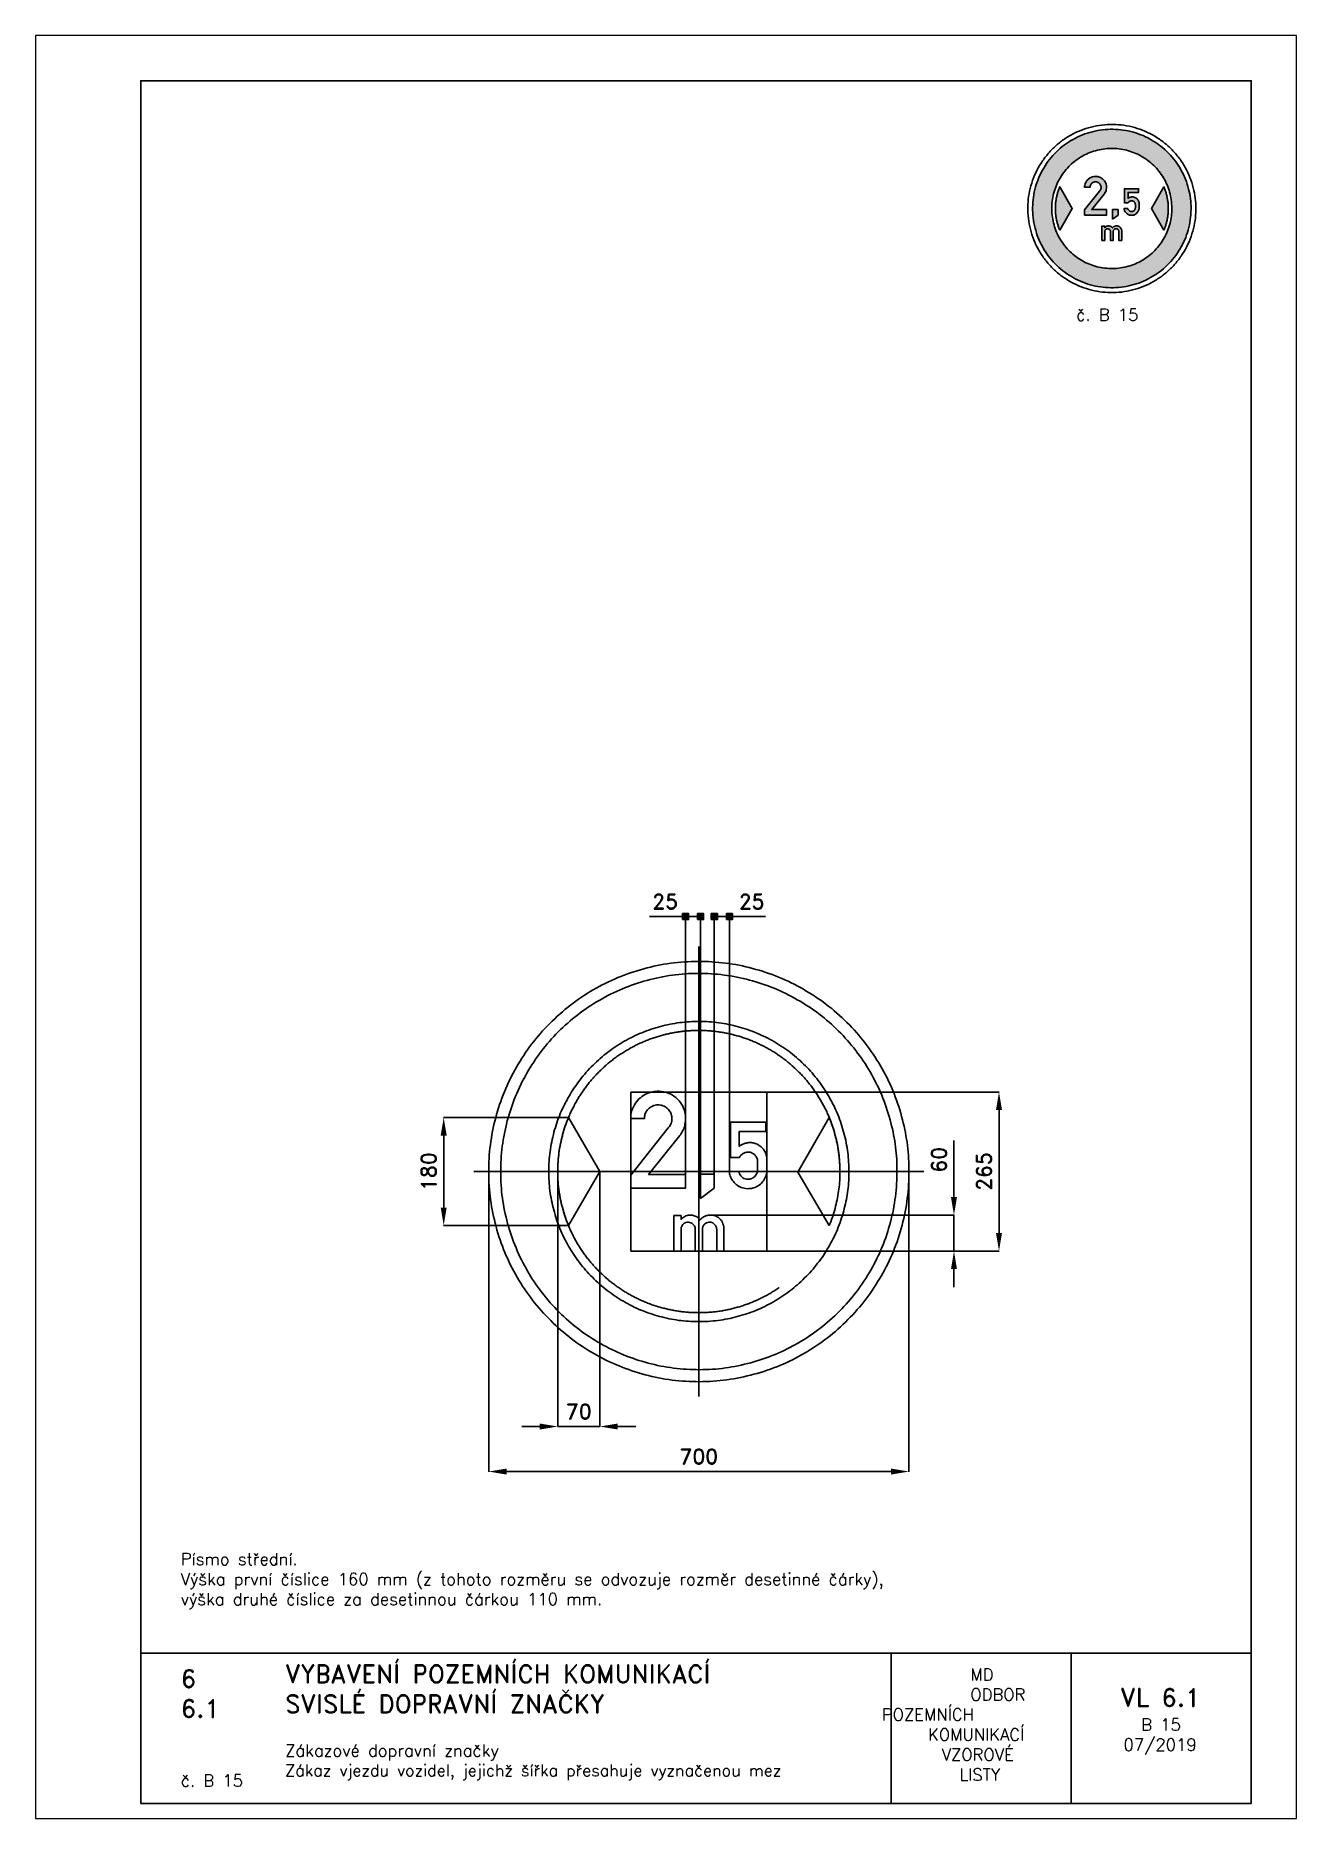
# Paper-space layout 'B 15' of a CAD drawing. Header units: millimetres. Extents: x 0 to 210, y 0 to 297.
# The model-space entities are those that its viewports show. They can reach past a viewport. Long polylines and large blocks are cut down to what shows.
import ezdxf

# ---------------------------------------------------------------- set-up
doc = ezdxf.new("R2010")
doc.units = ezdxf.units.MM
doc.header["$LTSCALE"] = 5
doc.linetypes.add('ČERCHOVANÁX2', pattern=[2, 1, -0.5, 0, -0.5])
doc.linetypes.add('ČÁRKOVANÁX2', pattern=[1.5, 1, -0.5])
for name, color, linetype in [('Kóty', 2, 'Continuous'), ('Rozpiska', 7, 'Continuous'), ('Značka', 7, 'Continuous')]:
    doc.layers.add(name, color=color, linetype=linetype)
doc.layers.add('Rámeček', color=6, linetype='Continuous', plot=False)
doc.styles.get("Standard").update_dxf_attribs({"font": 'romand.shx', "height": 25})
doc.dimstyles.get("Standard").update_dxf_attribs({"dimtxt": 25, "dimasz": 30, "dimexe": 0.18, "dimexo": 0.0625, "dimgap": 12.5, "dimtad": 1, "dimdec": 0, "dimzin": 0, "dimdsep": 46, "dimtxsty": 'Standard', "dimcen": 0.09, "dimadec": 0, "dimazin": 0, "dimtfac": 1, "dimtdec": 0, "dimtofl": 0, "dimtmove": 0, "dimatfit": 3, "dimfxl": 1, "dimtolj": 1, "dimtzin": 0, "dimarcsym": 0})

psp = doc.layouts.new('B 15')

# ---------------------------------------------------------------- texts
at = {"layer": 'Rozpiska', "color": 7, "attachment_point": 1}
for s, width, heights, insert, char_height in [('\\pi8.03909;{\\C6;č. B 15}', 27.9829, [2.67], (165.28, 251.51), 2), ('Písmo střední.\\PVýška první číslice 160 mm (z tohoto rozměru se odvozuje rozměr desetinné čárky),{\\H2.02381x; }\\Pvýška druhé číslice za desetinnou čárkou 110 mm.{\\H1.65873x; }', 155.5011, [0], (24.17, 44.2), 2), ('6', 149.0422, [0], (24.17, 24.77), 3), ('{\\C6;VYBAVENÍ POZEMNÍCH KOMUNIKACÍ\\P}SVISLÉ DOPRAVNÍ ZNAČKY{\\H1.34524x; }', 149.0422, [0], (41.56, 25.56), 3), ('\\pi14.7414;{\\C6;MD\\P\\pi2.36044;}ODBOR POZEMNÍCH{\\H1.57143x; }\\P\\pi7.69378;KOMUNIKACÍ{\\H1.5x; }\\P\\pi9.97949;{\\C6;VZOROVÉ\\H1.47619x; \\H0.67742x;\\P\\pi12.93187;LISTY\\H1.26984x; }', 33.1018, [0], (140.95, 24.95), 2), ('\\pi1.03113;{\\H1.5x;\\C6;VL 6.1\\P\\pi4.5073;\\H0.66667x;B 15\\H1.66666x; \\H0.6x;\\P\\pi1.5549;07/2019\\H1.80159x; }', 16.0623, [0], (179.66, 21.61), 2), ('6.1', 149.0422, [0], (24.17, 19.78), 3), ('{\\C6;Zákazové dopravní značky\\P\\H0.975x;\\C7;Zákaz vjezdu vozidel, jejichž šířka přesahuje vyznačenou mez\\H1.8547x; }', 149.0422, [0], (41.56, 12.29), 2), ('{\\C6;č. B 15}', 18.3305, [2.67], (24.17, 7.28), 2)]:
    psp.add_mtext_dynamic_manual_height_columns(s, width=width, gutter_width=100, heights=heights, dxfattribs=dict(at, insert=insert, char_height=char_height))

msp = doc.modelspace()

# ---------------------------------------------------------------- texts
at = {"layer": 'Kóty', "char_height": 25, "attachment_point": 5}
for insert in [(-56.1, 449.9), (88, 449.8)]:
    msp.add_mtext('\\A1;25', dxfattribs=dict(at, insert=insert))

# ---------------------------------------------------------------- blocks, each defined once
blk = doc.blocks.new('*D2')
at = {"layer": 'Defpoints', "color": 0, "transparency": 16777216}
for p in [(-350, 0), (350, -2.3), (350, -499.8)]:
    blk.add_point(p, dxfattribs=at)
at = {"layer": 'Kóty', "color": 0, "lineweight": -2, "transparency": 16777216}
for p, q in [((-350, -0.1), (-350, -500)), ((350, -2.4), (350, -500)), ((-320, -499.8), (320, -499.8))]:
    blk.add_line(p, q, dxfattribs=at)
at = {"layer": 'Kóty', "color": 0, "transparency": 16777216}
for points in [[(-320, -494.8), (-320, -504.8), (-350, -499.8)], [(320, -494.8), (320, -504.8), (350, -499.8)]]:
    blk.add_solid(points, dxfattribs=at)
at = {"layer": 'Kóty', "color": 0, "transparency": 16777216, "insert": (0, -474.8), "char_height": 25, "attachment_point": 5}
blk.add_mtext('\\A1;700', dxfattribs=at)
blk = doc.blocks.new('*D3')
at = {"layer": 'Defpoints', "color": 0, "transparency": 16777216}
for p in [(-425, 90), (-217.2, 90), (-217.2, -90)]:
    blk.add_point(p, dxfattribs=at)
at = {"layer": 'Kóty', "color": 0, "lineweight": -2, "transparency": 16777216}
for p, q in [((-217.3, 90), (-425.1, 90)), ((-425, -60), (-425, 60)), ((-217.3, -90), (-425.1, -90))]:
    blk.add_line(p, q, dxfattribs=at)
at = {"layer": 'Kóty', "color": 0, "transparency": 16777216}
for points in [[(-430, 60), (-420, 60), (-425, 90)], [(-430, -60), (-420, -60), (-425, -90)]]:
    blk.add_solid(points, dxfattribs=at)
at = {"layer": 'Kóty', "color": 0, "transparency": 16777216, "insert": (-450, 0), "char_height": 25, "attachment_point": 5, "rotation": 90}
blk.add_mtext('\\A1;180', dxfattribs=at)
blk = doc.blocks.new('*D4')
at = {"layer": 'Defpoints', "color": 0, "transparency": 16777216}
for p in [(-235, 0), (-165, 0), (-165, -424.8)]:
    blk.add_point(p, dxfattribs=at)
at = {"layer": 'Kóty', "color": 0, "lineweight": -2, "transparency": 16777216}
for p, q in [((-235, -0.1), (-235, -425)), ((-165, -0.1), (-165, -425)), ((-265, -424.8), (-295, -424.8)), ((-135, -424.8), (-105, -424.8))]:
    blk.add_line(p, q, dxfattribs=at)
at = {"layer": 'Kóty', "color": 0, "transparency": 16777216}
for points in [[(-265, -419.8), (-265, -429.8), (-235, -424.8)], [(-135, -419.8), (-135, -429.8), (-165, -424.8)]]:
    blk.add_solid(points, dxfattribs=at)
at = {"layer": 'Kóty', "color": 0, "transparency": 16777216, "insert": (-200, -399.8), "char_height": 25, "attachment_point": 5}
blk.add_mtext('\\A1;70', dxfattribs=at)
blk = doc.blocks.new('*D5')
at = {"layer": 'Defpoints', "color": 0, "transparency": 16777216}
for p in [(21.2, -72.6), (425, -72.6), (41.6, -132.5)]:
    blk.add_point(p, dxfattribs=at)
at = {"layer": 'Kóty', "color": 0, "lineweight": -2, "transparency": 16777216}
for p, q in [((425, -42.6), (425, 51.7)), ((21.2, -72.6), (425.2, -72.6)), ((41.6, -132.5), (425.2, -132.5)), ((425, -162.5), (425, -192.5))]:
    blk.add_line(p, q, dxfattribs=at)
at = {"layer": 'Kóty', "color": 0, "transparency": 16777216}
for points in [[(420, -42.6), (430, -42.6), (425, -72.6)], [(420, -162.5), (430, -162.5), (425, -132.5)]]:
    blk.add_solid(points, dxfattribs=at)
at = {"layer": 'Kóty', "color": 0, "transparency": 16777216, "insert": (400, 19.6), "char_height": 25, "attachment_point": 5, "rotation": 90}
blk.add_mtext('\\A1;60', dxfattribs=at)
blk = doc.blocks.new('*D6')
at = {"layer": 'Defpoints', "color": 0, "transparency": 16777216}
for p in [(113.5, 132.5), (500, 132.5), (113.5, -132.5)]:
    blk.add_point(p, dxfattribs=at)
at = {"layer": 'Kóty', "color": 0, "lineweight": -2, "transparency": 16777216}
for p, q in [((113.5625, 132.5), (500.18, 132.5)), ((500, -102.5), (500, 102.5)), ((113.5625, -132.5), (500.18, -132.5))]:
    blk.add_line(p, q, dxfattribs=at)
at = {"layer": 'Kóty', "color": 0, "transparency": 16777216}
for points in [[(495, 102.5), (505, 102.5), (500, 132.5)], [(495, -102.5), (505, -102.5), (500, -132.5)]]:
    blk.add_solid(points, dxfattribs=at)
at = {"layer": 'Kóty', "color": 0, "transparency": 16777216, "insert": (475, 0), "char_height": 25, "attachment_point": 5, "rotation": 90}
blk.add_mtext('\\A1;265', dxfattribs=at)

# ---------------------------------------------------------------- dimensions: what is measured, and where the dimension line sits
at = {"layer": 'Kóty'}
for base, p1, p2, picture, middle in [((500, 132.5), (113.5, -132.5), (113.5, 132.5), '*D6', (475, 0)), ((-425, 90), (-217.2, -90), (-217.2, 90), '*D3', (-450, 0)), ((425, -72.6), (41.6, -132.5), (21.2, -72.6), '*D5', (400, 19.6))]:
    dim = msp.add_linear_dim(base=base, p1=p1, p2=p2, angle=90, dimstyle='Standard', dxfattribs=at)
    dim.commit()
    dim.dimension.update_dxf_attribs({"geometry": picture, "text_midpoint": middle})
for base, p1, p2, picture, middle in [((350, -499.8), (-350, 0), (350, -2.3), '*D2', (0, -474.8)), ((-165, -424.8), (-235, 0), (-165, 0), '*D4', (-200, -399.8))]:
    dim = msp.add_linear_dim(base=base, p1=p1, p2=p2, dimstyle='Standard', dxfattribs=at)
    dim.commit()
    dim.dimension.update_dxf_attribs({"geometry": picture, "text_midpoint": middle})

# ---------------------------------------------------------------- hatches: boundary and pattern name
at = {"layer": 'Kóty'}
h = msp.add_hatch(color=256, dxfattribs=at)
h.dxf.hatch_style = 1
h.paths.add_polyline_path([(-27.2, 419.9), (-17.2, 419.9), (-17.2, 429.9), (-27.2, 429.9)])
h = msp.add_hatch(color=256, dxfattribs=at)
h.dxf.hatch_style = 1
h.paths.add_polyline_path([(-2.2, 419.9), (7.8, 419.9), (7.8, 429.9), (-2.2, 429.9)])
h = msp.add_hatch(color=256, dxfattribs=at)
h.dxf.hatch_style = 1
h.paths.add_polyline_path([(20.8, 419.9), (30.8, 419.9), (30.8, 429.9), (20.8, 429.9)])
h = msp.add_hatch(color=256, dxfattribs=at)
h.dxf.hatch_style = 1
h.paths.add_polyline_path([(45.9, 419.9), (55.9, 419.9), (55.9, 429.9), (45.9, 429.9)])

# ---------------------------------------------------------------- linework, layer by layer
for p, q in [((-27.2, 424.9), (-82.2, 424.9)), ((7.8, 424.8), (-27.2, 424.8)), ((-22.2, -4.7), (-22.2, 424.9)), ((2.8, -37), (2.8, 424.9)), ((51.2, 424.8), (20.8, 424.8)), ((25.8, -4.7), (25.8, 424.9)), ((32.8, 424.8), (55.9, 424.8)), ((50.9, -0.1), (50.9, 424.9)), ((110.9, 424.8), (55.9, 424.8))]:
    msp.add_line(p, q, dxfattribs=at)
for points in [[(-27.2, 419.9), (-17.2, 419.9), (-17.2, 429.9), (-27.2, 429.9)], [(-2.2, 419.9), (7.8, 419.9), (7.8, 429.9), (-2.2, 429.9)], [(20.8, 419.9), (30.8, 419.9), (30.8, 429.9), (20.8, 429.9)], [(45.9, 419.9), (55.9, 419.9), (55.9, 429.9), (45.9, 429.9)]]:
    msp.add_lwpolyline(points, close=True, dxfattribs=at)
for points in [[(-27.2, 429.9), (-17.2, 419.9)], [(-17.2, 429.9), (-27.2, 419.9)], [(-2.2, 429.9), (7.8, 419.9)], [(7.8, 429.9), (-2.2, 419.9)], [(20.8, 429.9), (30.8, 419.9)], [(30.8, 429.9), (20.8, 419.9)], [(45.9, 429.9), (55.9, 419.9)], [(55.9, 429.9), (45.9, 419.9)], [(425, -132.5), (425, -72.6)], [(-235, -424.8), (-165, -424.8)]]:
    msp.add_lwpolyline(points, dxfattribs=at)
at = {"layer": 'Značka', "color": 6, "linetype": 'ČERCHOVANÁX2', "lineweight": 25, "ltscale": 5}
for p, q in [((0, 375), (0, -375)), ((375, 0), (-375, 0))]:
    msp.add_line(p, q, dxfattribs=at)
at = {"layer": 'Značka', "color": 5}
for points in [[(350, 0), (350, -2.3), (350, -4.6, -0.032166), (346.5, -50.2, -0.035722), (336.9, -95, -0.036663), (321.8, -138.3, -0.034754), (300.8, -179, -0.034038), (275, -216.8, -0.034452), (244.2, -250.7, -0.03456), (209.5, -280.6, -0.034427), (171, -305.4, -0.034389), (129.8, -325.2, -0.034419), (86.2, -339.2, -0.034423), (41.2, -347.7, -0.034417), (-4.6, -350, -0.034416), (-50.2, -346.5, -0.034416), (-95, -336.9, -0.034416), (-138.2, -321.7, -0.034416), (-179, -300.8, -0.034416), (-216.8, -275, -0.034415), (-250.7, -244.2, -0.034418), (-280.6, -209.5, -0.034417), (-305.4, -171, -0.034415), (-325.2, -129.8, -0.034415), (-339.2, -86.2, -0.034417), (-347.7, -41.2, -0.034417), (-350, 4.6, -0.034417), (-346.5, 50.2, -0.034418), (-336.9, 95, -0.034415), (-321.7, 138.2, -0.034416), (-300.8, 179, -0.034417), (-275, 216.8, -0.034416), (-244.2, 250.7, -0.034418), (-209.5, 280.6, -0.034417), (-171, 305.4, -0.034415), (-129.8, 325.2, -0.034416), (-86.1, 339.2, -0.034416), (-41.2, 347.7, -0.034416), (4.6, 350, -0.034417), (50.2, 346.5, -0.034418), (95, 336.9, -0.034416), (138.2, 321.7, -0.034417), (179, 300.8, -0.034415), (216.8, 275, -0.034404), (250.7, 244.2, -0.034414), (280.6, 209.5, -0.034485), (305.4, 171, -0.034415), (325.2, 129.8, -0.034074), (339.2, 86.2, -0.032793), (347.5, 43.4, -0.034265), (350, 0)], [(-113.5, -27.5), (-113.5, -6.1), (-50.9, 72.6), (-50, 73.8, 0.012138), (-49.1, 75, 0.082993), (-45.7, 82.1, 0.094408), (-45, 90, 0.092136), (-46.6, 97.1, 0.084033), (-50.7, 103.2, 0.098141), (-57.7, 108.8, 0.106058), (-66.4, 111, 0.106167), (-75.1, 110, 0.099953), (-82.8, 105.4, 0.083722), (-87.6, 99.9, 0.091649), (-90.1, 93.2, 0.026156), (-90.5, 90.7, 0.00869), (-90.7, 88.2), (-113.5, 88.2, -0.003371), (-113.4, 90.4, -0.010126), (-113.3, 92.5, -0.059421), (-111.4, 102.1, -0.058234), (-107.3, 111.1, -0.072153), (-99.7, 121, -0.072222), (-89.7, 128.2, -0.061479), (-80, 132.2, -0.059939), (-69.6, 133.7, -0.083063), (-54.9, 132, -0.087049), (-41.5, 125.5, -0.087763), (-30.7, 115.1, -0.087799), (-24.1, 101.8, -0.068482), (-22.1, 90.4, -0.062423), (-23.1, 78.9, -0.050686), (-25.6, 70.3, -0.061844), (-29.9, 62.5, -0.008346), (-30.7, 61.4), (-31.6, 60.2), (-83.6, -4.7), (-22.2, -4.7), (-22.2, -27.5), (-113.5, -27.5)], [(-217.2, 90, 0.003486), (-218.4, 87.1, 0.034528), (-227.8, 57.8, 0.034526), (-233.5, 27.6, 0.034527), (-235, -3.1, 0.034527), (-232.7, -33.7, 0.034527), (-226.2, -63.8, 0.031107), (-217.2, -90)], [(217.2, -90, 0.003475), (218.4, -87.1, 0.034191), (227.8, -57.8, 0.032903), (233.3, -29.1, 0.034307), (235, -0.1), (235, 1.5), (235, 3.1, 0.032122), (232.6, 33.8, 0.03592), (226.2, 63.8, 0.033199), (217.3, 90, 0.033199)], [(66.6, -0.1), (66.8, -0.8), (67, -1.5, 0.061325), (68.8, -5.5, 0.076051), (71.6, -8.8, 0.081238), (75.2, -11.3, 0.074028), (79.4, -12.5, 0.10254), (86, -12.3, 0.116973), (91.8, -9.5, 0.07232), (94.5, -6.7, 0.058815), (96.4, -3.4, 0.043851), (97.4, -0.6, 0.050809), (97.8, 2.3), (97.8, 3.1), (97.8, 3.9), (97.8, 17.2, 0.008557), (97.7, 18.7, 0.025962), (97.5, 20.3, 0.068277), (96.3, 23.5, 0.054048), (94.4, 26.3, 0.069267), (91, 29.6, 0.080553), (86.9, 31.7, 0.09781), (81.4, 32.4, 0.091134), (75.9, 31.1, 0.085476), (71.5, 28.5, 0.103674), (68.5, 24.5, 0.00954), (68.2, 24.1), (68, 23.6), (52.5, 23.6), (52.5, 82.5), (111.5, 82.5), (111.5, 66.8), (67.3, 66.8), (67.3, 42.1, -0.005092), (69.1, 43.3, -0.015244), (70.9, 44.5, -0.051727), (76.1, 46.8, -0.052716), (81.7, 48, -0.065797), (88.8, 48, -0.065557), (95.6, 46.1, -0.06937), (102.2, 42.5, -0.071359), (107.5, 37.2, -0.059645), (110.8, 31.8, -0.053797), (112.8, 25.8, -0.024802), (113.3, 23.3, -0.03378), (113.5, 20.8), (113.5, 20.5), (113.5, 20.2), (113.5, 2.5), (113.5, 1.7), (113.5, 1, -0.045321), (112.7, -4.1, -0.043675), (111.2, -8.9, -0.080875), (106, -17.4, -0.084532), (98.4, -23.9, -0.069814), (91.3, -27.2, -0.066784), (83.5, -28.5, -0.084627), (73.1, -27.3, -0.088728), (63.8, -22.7, -0.07419), (57.5, -16.8, -0.070959), (53.2, -9.5, -0.035757), (51.8, -5.6, -0.037177), (50.9, -1.5), (50.8, -0.8), (50.8, -0.1), (66.6, -0.1)], [(-41.6, -132.5), (-41.6, -73.3), (-29.7, -73.3), (-29.7, -79.8), (-29, -79.1, -0.009544), (-28.4, -78.4, -0.053798), (-25.1, -75.8, -0.054626), (-21.4, -73.9, -0.049784), (-17.8, -72.8, -0.049902), (-14.1, -72.5, -0.0446), (-10.8, -72.8, -0.045353), (-7.6, -73.6, -0.041544), (-4.7, -74.9, -0.034771), (-1.9, -76.6, -0.023458), (-0.5, -77.8, -0.033514), (0.9, -79.1, -0.015005), (1.5, -79.9), (2.1, -80.7), (2.8, -79.8, -0.011402), (3.5, -79, -0.072059), (8, -75.6, -0.066464), (13.2, -73.4, -0.035517), (16.1, -72.7, -0.035833), (19.1, -72.5, -0.05051), (23.3, -72.8, -0.049657), (27.4, -74, -0.068291), (32.6, -76.8, -0.073302), (36.8, -80.9, -0.056856), (39.2, -84.8, -0.048838), (40.8, -89.1, -0.019174), (41.2, -90.7, -0.025024), (41.5, -92.4), (41.5, -93.1), (41.6, -93.8), (41.6, -132.5), (29.7, -132.5), (29.7, -96.2), (29.7, -95.8), (29.6, -95.3, 0.050219), (29.3, -93.1, 0.050892), (28.5, -91, 0.067728), (26.8, -88.5, 0.066928), (24.6, -86.5, 0.073505), (21.6, -84.9, 0.074307), (18.3, -84.3, 0.080737), (14.7, -84.7, 0.080672), (11.4, -86.2, 0.070488), (9, -88.2, 0.075392), (7.3, -90.7, 0.050775), (6.5, -92.8, 0.033005), (6, -95.1), (6, -95.4), (5.9, -95.7), (5.9, -132.5), (-5.9, -132.5), (-5.9, -96), (-5.9, -95.5), (-6, -95, 0.073746), (-6.7, -92, 0.069019), (-8.2, -89.3, 0.074727), (-10.5, -86.9, 0.073773), (-13.4, -85.3, 0.089058), (-17.5, -84.4, 0.093654), (-21.6, -84.9, 0.073311), (-24.4, -86.2, 0.071153), (-26.7, -88.3, 0.07701), (-28.6, -91.3, 0.077988), (-29.6, -94.6), (-29.6, -95.1), (-29.7, -95.5), (-29.7, -132.5), (-41.6, -132.5)]]:
    msp.add_lwpolyline(points, format="xyb", dxfattribs=at)
at = {"layer": 'Značka', "color": 1}
for points in [[(330, 0), (330, -2.2), (330, -4.3, -0.03217), (326.7, -47.3, -0.035725), (317.6, -89.6, -0.036668), (303.4, -130.4, -0.034756), (283.6, -168.7, -0.034039), (259.2, -204.4, -0.034453), (230.3, -236.4, -0.034559), (197.5, -264.5, -0.034425), (161.2, -287.9, -0.034388), (122.3, -306.6, -0.034417), (81.2, -319.8, -0.034424), (38.8, -327.9, -0.034417), (-4.3, -330, -0.034416), (-47.4, -326.7, -0.034416), (-89.6, -317.6, -0.034417), (-130.3, -303.3, -0.034416), (-168.7, -283.6, -0.034416), (-204.4, -259.3, -0.034418), (-236.4, -230.3, -0.034417), (-264.5, -197.5, -0.034415), (-287.9, -161.2, -0.034416), (-306.6, -122.3, -0.034417), (-319.8, -81.2, -0.034416), (-327.9, -38.8, -0.034415), (-330, 4.3, -0.034416), (-326.7, 47.4, -0.034416), (-317.6, 89.6, -0.034418), (-303.3, 130.3, -0.034415), (-283.6, 168.7, -0.034416), (-259.3, 204.4, -0.034418), (-230.3, 236.4, -0.034417), (-197.5, 264.5, -0.034415), (-161.2, 287.9, -0.034416), (-122.3, 306.6, -0.034417), (-81.2, 319.8, -0.034418), (-38.8, 327.9, -0.034416), (4.3, 330, -0.034417), (47.4, 326.7, -0.034416), (89.6, 317.6, -0.034415), (130.3, 303.3, -0.034417), (168.7, 283.6, -0.034417), (204.4, 259.3, -0.034408), (236.4, 230.3, -0.034414), (264.5, 197.5, -0.034486), (287.9, 161.2, -0.034419), (306.6, 122.3, -0.034073), (319.9, 81.2, -0.032789), (327.7, 40.9, -0.034268), (330, 0)], [(250, 0), (250, 1.6), (250, 3.3, 0.032167), (247.5, 35.9, 0.035724), (240.6, 67.9, 0.036669), (229.9, 98.8, 0.034755), (214.9, 127.8, 0.034042), (196.4, 154.8, 0.034455), (174.5, 179.1, 0.034562), (149.7, 200.4, 0.034429), (122.2, 218.1, 0.03439), (92.7, 232.3, 0.034415), (61.5, 242.3, 0.034424), (29.4, 248.4, 0.034418), (-3.3, 250, 0.034416), (-35.9, 247.5, 0.034415), (-67.9, 240.6, 0.034414), (-98.7, 229.8, 0.034416), (-127.8, 214.9, 0.034418), (-154.8, 196.4, 0.034415), (-179.1, 174.4, 0.034416), (-200.4, 149.6, 0.034416), (-218.1, 122.2, 0.034416), (-232.3, 92.7, 0.034417), (-242.3, 61.5, 0.034414), (-248.4, 29.4, 0.034415), (-250, -3.3, 0.034416), (-247.5, -35.9, 0.034415), (-240.6, -67.9, 0.034415), (-229.8, -98.7, 0.034416), (-214.9, -127.8, 0.034418), (-196.4, -154.8, 0.034417), (-174.4, -179.1, 0.034416), (-149.6, -200.4, 0.034417), (-122.2, -218.1, 0.034417), (-92.7, -232.3, 0.034417), (-61.5, -242.3, 0.034417), (-29.4, -248.4, 0.034416), (3.3, -250, 0.034417), (35.9, -247.5, 0.034418), (67.9, -240.6, 0.034417), (98.7, -229.8, 0.034419), (127.8, -214.9, 0.034418), (154.8, -196.4, 0.034406), (179.1, -174.4, 0.034413), (200.4, -149.6, 0.034485), (218.1, -122.2, 0.034421), (232.3, -92.7, 0.034078), (242.3, -61.5, 0.032788), (248.2, -31, 0.034264), (250, 0)]]:
    msp.add_lwpolyline(points, format="xyb", dxfattribs=at)
at = {"layer": 'Značka', "color": 6, "linetype": 'ČÁRKOVANÁX2', "ltscale": 2.5, "flags": 128}
msp.add_lwpolyline([(235, -0.1), (235, 1.5), (235, 3.1, 0.032122), (232.6, 33.8, 0.03592), (226.2, 63.8, 0.036869), (216.1, 92.8, 0.034888), (202, 120.1, 0.034172), (184.6, 145.6, 0.034568), (164, 168.3, 0.034675), (140.7, 188.4, 0.034541), (114.8, 205, 0.034502), (87.1, 218.4, 0.034527), (57.8, 227.8, 0.034536), (27.6, 233.5, 0.03453), (-3.1, 235, 0.034528), (-33.7, 232.7, 0.034527), (-63.8, 226.2, 0.034526), (-92.8, 216, 0.034528), (-120.2, 202, 0.03453), (-145.6, 184.6, 0.034527), (-168.3, 164, 0.034528), (-188.4, 140.7, 0.034528), (-205, 114.8, 0.034528), (-218.4, 87.1, 0.034528), (-227.8, 57.8, 0.034526), (-233.5, 27.6, 0.034527), (-235, -3.1, 0.034527), (-232.7, -33.7, 0.034527), (-226.2, -63.8, 0.034527), (-216, -92.8, 0.034528), (-202, -120.2, 0.03453), (-184.6, -145.6, 0.034529), (-164, -168.3, 0.034528), (-140.7, -188.4, 0.034529), (-114.8, -205, 0.034529), (-87.1, -218.4, 0.034528), (-57.8, -227.8, 0.034529), (-27.6, -233.5, 0.034528), (3.1, -235, 0.034529), (33.7, -232.7, 0.03453), (63.8, -226.2, 0.034529), (92.8, -216, 0.034532), (120.2, -202, 0.034531), (145.6, -184.6, 0.034516), (168.3, -164, 0.034523), (188.4, -140.7, 0.034597), (205, -114.8, 0.034533), (218.4, -87.1, 0.034191), (227.8, -57.8, 0.032903), (233.3, -29.1, 0.034307)], format="xyb", close=True, dxfattribs=at)
at = {"layer": 'Značka', "color": 6, "linetype": 'ČÁRKOVANÁX2', "ltscale": 2.5}
msp.add_lwpolyline([(-113.5, -132.5), (-113.5, 132.5), (113.5, 132.5), (113.5, -132.5), (-113.5, -132.5)], dxfattribs=at)
at = {"layer": 'Značka', "color": 5}
for points in [[(-217.2, 90), (-165, 0), (-217.2, -90)], [(217.3, 90), (165, -0.8), (217.2, -90)], [(2.8, -44.8), (2.8, -4.6), (25.8, -4.6), (25.8, -27.5), (2.8, -44.8)]]:
    msp.add_lwpolyline(points, dxfattribs=at)

msp.set_redraw_order([(e.dxf.handle, doc.entitydb.next_handle()) for e in msp.query("TEXT MTEXT ATTDEF DIMENSION ARC_DIMENSION")])  # texts and dimensions are drawn at this point

# ---------------------------------------------------------------- hatches: boundary and pattern name
at = {"layer": 'Značka'}
h = psp.add_hatch(color=10, dxfattribs=at)
h.dxf.hatch_style = 1
edge = h.paths.add_edge_path()
edge.add_line((192.47, 268.2), (192.47, 268.12))
edge.add_line((192.47, 268.12), (192.46, 268.03))
edge.add_arc((179.04, 268.19), 13.43, 351.9486, 359.318, ccw=False)
edge.add_arc((180.34, 268), 12.11, 343.7793, 351.9626, ccw=False)
edge.add_arc((180.58, 267.67), 11.79, 336.6382, 345.0375, ccw=False)
edge.add_arc((179.98, 267.92), 12.44, 328.6828, 336.6445, ccw=False)
edge.add_arc((179.66, 267.89), 12.7, 321.7698, 329.568, ccw=False)
edge.add_arc((179.78, 267.79), 12.54, 313.8835, 321.7764, ccw=False)
edge.add_arc((179.69, 267.65), 12.51, 306.738, 314.6554, ccw=False)
edge.add_arc((179.65, 267.68), 12.56, 298.8601, 306.7469, ccw=False)
edge.add_arc((179.5, 267.61), 12.57, 291.7478, 299.6261, ccw=False)
edge.add_arc((179.5, 267.6), 12.56, 283.8705, 291.7554, ccw=False)
edge.add_arc((179.34, 267.56), 12.56, 276.7457, 284.6319, ccw=False)
edge.add_arc((179.34, 267.56), 12.56, 268.8689, 276.7535, ccw=False)
edge.add_arc((179.17, 267.56), 12.56, 261.7462, 269.6307, ccw=False)
edge.add_arc((179.17, 267.56), 12.56, 253.8691, 261.7537, ccw=False)
edge.add_arc((179.01, 267.61), 12.56, 246.7465, 254.6312, ccw=False)
edge.add_arc((179.01, 267.61), 12.56, 238.8692, 246.7537, ccw=False)
edge.add_arc((178.87, 267.7), 12.56, 231.7458, 239.6304, ccw=False)
edge.add_arc((178.86, 267.7), 12.56, 223.8698, 231.7545, ccw=False)
edge.add_arc((178.75, 267.82), 12.56, 216.7454, 224.63, ccw=False)
edge.add_arc((178.75, 267.82), 12.56, 208.8694, 216.754, ccw=False)
edge.add_arc((178.67, 267.96), 12.56, 201.7463, 209.6309, ccw=False)
edge.add_arc((178.67, 267.97), 12.56, 193.8693, 201.7539, ccw=False)
edge.add_arc((178.62, 268.13), 12.56, 186.746, 194.6306, ccw=False)
edge.add_arc((178.62, 268.13), 12.56, 178.8692, 186.7538, ccw=False)
edge.add_arc((178.63, 268.3), 12.56, 171.7462, 179.6307, ccw=False)
edge.add_arc((178.63, 268.3), 12.56, 163.8691, 171.7537, ccw=False)
edge.add_arc((178.67, 268.46), 12.56, 156.7465, 164.6312, ccw=False)
edge.add_arc((178.67, 268.46), 12.56, 148.8692, 156.7537, ccw=False)
edge.add_arc((178.76, 268.6), 12.56, 141.7459, 149.6305, ccw=False)
edge.add_arc((178.76, 268.6), 12.56, 133.8696, 141.7545, ccw=False)
edge.add_arc((178.88, 268.72), 12.56, 126.7456, 134.6303, ccw=False)
edge.add_arc((178.88, 268.72), 12.56, 118.8697, 126.754, ccw=False)
edge.add_arc((179.03, 268.8), 12.56, 111.7456, 119.6301, ccw=False)
edge.add_arc((179.03, 268.8), 12.56, 103.8694, 111.7541, ccw=False)
edge.add_arc((179.19, 268.85), 12.56, 96.7463, 104.6311, ccw=False)
edge.add_arc((179.19, 268.85), 12.56, 88.8695, 96.7541, ccw=False)
edge.add_arc((179.36, 268.84), 12.56, 81.7459, 89.6307, ccw=False)
edge.add_arc((179.36, 268.84), 12.56, 73.8686, 81.7532, ccw=False)
edge.add_arc((179.52, 268.8), 12.56, 66.7471, 74.6313, ccw=False)
edge.add_arc((179.52, 268.8), 12.56, 58.869, 66.7534, ccw=False)
edge.add_arc((179.67, 268.71), 12.56, 51.745, 59.63, ccw=False)
edge.add_arc((179.66, 268.71), 12.56, 43.8721, 51.7544, ccw=False)
edge.add_arc((179.78, 268.59), 12.56, 36.7485, 44.6323, ccw=False)
edge.add_arc((179.81, 268.6), 12.53, 28.8581, 36.7588, ccw=False)
edge.add_arc((179.87, 268.45), 12.55, 21.729, 29.6139, ccw=False)
edge.add_arc((179.74, 268.4), 12.69, 13.9279, 21.7347, ccw=False)
edge.add_arc((179.93, 268.27), 12.54, 7.1977, 14.7103, ccw=False)
edge.add_arc((180.49, 268.34), 11.97, -0.6383, 7.2116, ccw=False)
edge = h.paths.add_edge_path(flags=16)
edge.add_line((189.27, 268.2), (189.27, 268.27))
edge.add_line((189.27, 268.27), (189.26, 268.33))
edge.add_arc((179.09, 268.21), 10.17, 0.6822, 8.0523)
edge.add_arc((180.08, 268.36), 9.17, 8.0364, 16.2199)
edge.add_arc((180.26, 268.61), 8.93, 14.9641, 23.3637)
edge.add_arc((179.81, 268.42), 9.43, 23.3541, 31.3157)
edge.add_arc((179.56, 268.44), 9.62, 30.4335, 38.2319)
edge.add_arc((179.66, 268.52), 9.5, 38.2216, 46.1144)
edge.add_arc((179.58, 268.63), 9.47, 45.3447, 53.2627)
edge.add_arc((179.56, 268.6), 9.51, 53.2534, 61.1406)
edge.add_arc((179.44, 268.65), 9.52, 60.3739, 68.2523)
edge.add_arc((179.45, 268.66), 9.52, 68.2444, 76.1288)
edge.add_arc((179.32, 268.69), 9.51, 75.3691, 83.2554)
edge.add_arc((179.32, 268.69), 9.51, 83.2449, 91.1298)
edge.add_arc((179.2, 268.69), 9.52, 90.3692, 98.2536)
edge.add_arc((179.19, 268.69), 9.52, 98.2469, 106.1312)
edge.add_arc((179.07, 268.65), 9.52, 105.3698, 113.254)
edge.add_arc((179.07, 268.65), 9.52, 113.2456, 121.1301)
edge.add_arc((178.96, 268.59), 9.51, 120.3694, 128.2545)
edge.add_arc((178.96, 268.59), 9.51, 128.2461, 136.1307)
edge.add_arc((178.87, 268.5), 9.52, 135.3686, 143.2529)
edge.add_arc((178.87, 268.5), 9.52, 143.247, 151.1316)
edge.add_arc((178.81, 268.39), 9.52, 150.3685, 158.2531)
edge.add_arc((178.81, 268.38), 9.52, 158.2465, 166.1311)
edge.add_arc((178.78, 268.26), 9.51, 165.3699, 173.2546)
edge.add_arc((178.78, 268.26), 9.51, 173.2451, 181.1297)
edge.add_arc((178.78, 268.13), 9.52, 180.3691, 188.2537)
edge.add_arc((178.78, 268.13), 9.51, 188.2468, 196.1314)
edge.add_arc((178.82, 268.01), 9.52, 195.369, 203.2536)
edge.add_arc((178.82, 268.01), 9.51, 203.2464, 211.1309)
edge.add_arc((178.88, 267.9), 9.52, 210.3697, 218.2542)
edge.add_arc((178.88, 267.9), 9.52, 218.2461, 226.1306)
edge.add_arc((178.97, 267.81), 9.52, 225.3684, 233.2531)
edge.add_arc((178.97, 267.81), 9.52, 233.247, 241.1316)
edge.add_arc((179.08, 267.75), 9.52, 240.3685, 248.2531)
edge.add_arc((179.08, 267.75), 9.51, 248.2464, 256.1311)
edge.add_arc((179.21, 267.72), 9.52, 255.37, 263.2545)
edge.add_arc((179.21, 267.72), 9.52, 263.2451, 271.1296)
edge.add_arc((179.33, 267.72), 9.52, 270.3691, 278.2537)
edge.add_arc((179.34, 267.72), 9.51, 278.2466, 286.1315)
edge.add_arc((179.46, 267.75), 9.52, 285.3691, 293.2535)
edge.add_arc((179.46, 267.75), 9.51, 293.2464, 301.1309)
edge.add_arc((179.57, 267.82), 9.51, 300.3691, 308.2539)
edge.add_arc((179.57, 267.82), 9.52, 308.2463, 316.1283)
edge.add_arc((179.66, 267.91), 9.52, 315.3681, 323.2522)
edge.add_arc((179.68, 267.9), 9.49, 323.2419, 331.1428)
edge.add_arc((179.72, 268.02), 9.51, 330.386, 338.2708)
edge.add_arc((179.63, 268.06), 9.61, 338.2645, 346.0716)
edge.add_arc((179.77, 268.15), 9.5, 345.2895, 352.8013)
edge.add_arc((180.2, 268.1), 9.07, 352.7896, 360.6392)
h = psp.add_hatch(color=249, dxfattribs=at)
h.dxf.hatch_style = 1
edge = h.paths.add_edge_path()
edge.add_line((181.93, 268.2), (181.94, 268.17))
edge.add_line((181.94, 268.17), (181.95, 268.14))
edge.add_arc((182.63, 268.36), 0.717, 197.2402, 211.2773)
edge.add_arc((182.51, 268.28), 0.577, 211.126, 228.5221)
edge.add_arc((182.5, 268.24), 0.536, 226.2572, 244.8348)
edge.add_arc((182.53, 268.29), 0.597, 244.8282, 261.7633)
edge.add_arc((182.55, 268.34), 0.649, 260.0143, 283.4329)
edge.add_arc((182.58, 268.26), 0.56, 282.9321, 309.6191)
edge.add_arc((182.61, 268.25), 0.535, 307.0852, 323.631)
edge.add_arc((182.51, 268.33), 0.66, 323.593, 337.057)
edge.add_arc((182.51, 268.35), 0.673, 335.7442, 345.7876)
edge.add_arc((182.6, 268.32), 0.576, 345.7752, 357.4097)
edge.add_line((183.18, 268.3), (183.18, 268.33))
edge.add_line((183.18, 268.33), (183.18, 268.36))
edge.add_line((183.18, 268.36), (183.18, 268.89))
edge.add_arc((181.36, 268.78), 1.82, 3.4407, 5.4019)
edge.add_arc((182.58, 268.9), 0.596, 5.3549, 11.3036)
edge.add_arc((182.68, 268.91), 0.5, 11.9838, 27.6076)
edge.add_arc((182.55, 268.85), 0.642, 27.5348, 39.9096)
edge.add_arc((182.51, 268.84), 0.68, 38.2687, 54.1183)
edge.add_arc((182.57, 268.92), 0.579, 54.0361, 72.4577)
edge.add_arc((182.55, 268.93), 0.573, 70.7571, 93.1024)
edge.add_arc((182.55, 268.88), 0.626, 92.9293, 113.7582)
edge.add_arc((182.52, 268.89), 0.604, 111.3518, 130.8939)
edge.add_arc((182.44, 268.97), 0.486, 130.616, 154.2917)
edge.add_arc((182.51, 268.92), 0.567, 152.4366, 154.6229)
edge.add_line((181.99, 269.17), (181.98, 269.15))
edge.add_line((181.98, 269.15), (181.37, 269.15))
edge.add_line((181.37, 269.15), (181.37, 271.5))
edge.add_line((181.37, 271.5), (183.72, 271.5))
edge.add_line((183.72, 271.5), (183.72, 270.88))
edge.add_line((183.72, 270.88), (181.96, 270.88))
edge.add_line((181.96, 270.88), (181.96, 269.89))
edge.add_arc((184.42, 266.35), 4.31, 123.6279, 124.7949, ccw=False)
edge.add_arc((182.83, 268.74), 1.44, 120.1618, 123.6552, ccw=False)
edge.add_arc((182.65, 269.03), 1.1, 108.1049, 119.9492, ccw=False)
edge.add_arc((182.65, 269.04), 1.08, 96.0728, 108.1434, ccw=False)
edge.add_arc((182.67, 269.05), 1.08, 82.4061, 97.4641, ccw=False)
edge.add_arc((182.67, 269.05), 1.08, 67.4571, 82.4601, ccw=False)
edge.add_arc((182.7, 269.03), 1.09, 53.1938, 69.0668, ccw=False)
edge.add_arc((182.72, 269.06), 1.05, 36.9614, 53.2879, ccw=False)
edge.add_arc((182.73, 269.03), 1.07, 24.7902, 38.4437, ccw=False)
edge.add_arc((182.62, 268.98), 1.19, 12.5211, 24.8385, ccw=False)
edge.add_arc((182.8, 268.99), 1.01, 8.1495, 13.8326, ccw=False)
edge.add_arc((183.07, 269.03), 0.738, 0.4393, 8.1781, ccw=False)
edge.add_line((183.81, 269.04), (183.81, 269.02))
edge.add_line((183.81, 269.02), (183.81, 269.01))
edge.add_line((183.81, 269.01), (183.81, 268.3))
edge.add_line((183.81, 268.3), (183.8, 268.27))
edge.add_line((183.8, 268.27), (183.8, 268.24))
edge.add_arc((182.68, 268.3), 1.12, 346.8173, 357.197, ccw=False)
edge.add_arc((182.63, 268.31), 1.17, 336.8078, 346.811, ccw=False)
edge.add_arc((182.56, 268.31), 1.24, 319.6849, 338.1799, ccw=False)
edge.add_arc((182.6, 268.27), 1.18, 300.5513, 319.8787, ccw=False)
edge.add_arc((182.59, 268.2), 1.14, 286.9534, 302.9277, ccw=False)
edge.add_arc((182.57, 268.25), 1.19, 271.6766, 286.9597, ccw=False)
edge.add_arc((182.54, 268.3), 1.24, 253.7236, 273.0726, ccw=False)
edge.add_arc((182.52, 268.25), 1.18, 233.6313, 253.9132, ccw=False)
edge.add_arc((182.47, 268.25), 1.16, 218.6361, 235.6082, ccw=False)
edge.add_arc((182.51, 268.29), 1.21, 202.5036, 218.739, ccw=False)
edge.add_arc((182.46, 268.3), 1.17, 195.8125, 204.0039, ccw=False)
edge.add_arc((182.41, 268.29), 1.12, 187.2894, 195.8058, ccw=False)
edge.add_line((181.3, 268.14), (181.3, 268.17))
edge.add_line((181.3, 268.17), (181.3, 268.2))
edge.add_line((181.3, 268.2), (181.93, 268.2))
h.paths.add_polyline_path([(179.38, 266.41), (179.38, 268.02), (180.3, 268.02), (180.3, 267.1)])
edge = h.paths.add_edge_path()
edge.add_line((174.73, 267.1), (174.73, 267.96))
edge.add_line((174.73, 267.96), (177.23, 271.11))
edge.add_line((177.23, 271.11), (177.27, 271.16))
edge.add_arc((176.3, 271.91), 1.22, 322.0872, 324.8689)
edge.add_arc((176.52, 271.75), 0.956, 325.0815, 344.0587)
edge.add_arc((176.63, 271.72), 0.843, 343.7574, 365.3302)
edge.add_arc((176.67, 271.77), 0.798, 2.5876, 23.6442)
edge.add_arc((176.59, 271.73), 0.882, 23.5608, 42.7747)
edge.add_arc((176.54, 271.73), 0.924, 40.8197, 63.2401)
edge.add_arc((176.57, 271.8), 0.849, 62.9709, 87.187)
edge.add_arc((176.54, 271.81), 0.84, 85.0424, 109.2833)
edge.add_arc((176.56, 271.75), 0.9, 109.0428, 131.8746)
edge.add_arc((176.52, 271.74), 0.88, 129.6166, 148.7597)
edge.add_arc((176.44, 271.79), 0.789, 148.5509, 169.4969)
edge.add_arc((176.6, 271.74), 0.957, 168.1248, 174.1181)
edge.add_arc((178.51, 271.54), 2.88, 174.1038, 176.0954)
edge.add_line((175.64, 271.73), (174.73, 271.73))
edge.add_arc((181.11, 271.62), 6.38, 178.1757, 178.9482, ccw=False)
edge.add_arc((176.85, 271.75), 2.13, 175.8563, 178.1769, ccw=False)
edge.add_arc((176.38, 271.78), 1.65, 162.0346, 175.637, ccw=False)
edge.add_arc((176.43, 271.77), 1.7, 148.7661, 162.0972, ccw=False)
edge.add_arc((176.48, 271.8), 1.73, 134.0111, 150.5186, ccw=False)
edge.add_arc((176.48, 271.8), 1.73, 117.5847, 134.1081, ccw=False)
edge.add_arc((176.52, 271.85), 1.71, 105.3162, 119.3886, ccw=False)
edge.add_arc((176.53, 271.8), 1.75, 91.6149, 105.3356, ccw=False)
edge.add_arc((176.57, 271.75), 1.8, 73.8618, 92.8548, ccw=False)
edge.add_arc((176.59, 271.82), 1.73, 54.1065, 74.0065, ccw=False)
edge.add_arc((176.65, 271.8), 1.71, 36.0543, 56.1168, ccw=False)
edge.add_arc((176.66, 271.8), 1.71, 16.1745, 36.245, ccw=False)
edge.add_arc((176.69, 271.75), 1.7, 2.3189, 17.9893, ccw=False)
edge.add_arc((176.52, 271.74), 1.86, -11.9478, 2.3401, ccw=False)
edge.add_arc((176.6, 271.68), 1.77, 337.9253, 349.5318, ccw=False)
edge.add_arc((176.91, 271.55), 1.44, 323.8161, 337.9717, ccw=False)
edge.add_arc((176.65, 271.7), 1.73, 322.9027, 324.8154, ccw=False)
edge.add_line((178.04, 270.66), (178, 270.61))
edge.add_line((178, 270.61), (175.92, 268.02))
edge.add_line((175.92, 268.02), (178.38, 268.02))
edge.add_line((178.38, 268.02), (178.38, 267.1))
edge.add_line((178.38, 267.1), (174.73, 267.1))
edge = h.paths.add_edge_path()
edge.add_line((187.95, 264.6), (185.87, 268.2))
edge.add_line((185.87, 268.2), (187.95, 271.8))
edge.add_line((187.95, 271.8), (187.96, 271.8))
edge.add_line((187.96, 271.8), (187.96, 271.79))
edge.add_line((187.96, 271.79), (187.97, 271.77))
edge.add_line((187.97, 271.77), (187.98, 271.75))
edge.add_line((187.98, 271.75), (187.99, 271.72))
edge.add_line((187.99, 271.72), (188, 271.69))
edge.add_arc((179.54, 268.3), 9.11, 19.882, 21.8176, ccw=False)
edge.add_arc((180.97, 268.82), 7.59, 17.566, 19.888, ccw=False)
edge.add_arc((180.58, 268.65), 8.01, 15.6669, 17.8671, ccw=False)
edge.add_arc((177.44, 267.77), 11.28, 14.1088, 15.6724, ccw=False)
edge.add_arc((177.15, 267.65), 11.59, 12.8242, 14.3451, ccw=False)
edge.add_arc((180.15, 268.33), 8.51, 10.7504, 12.822, ccw=False)
edge.add_arc((180.8, 268.43), 7.85, 8.6768, 10.9214, ccw=False)
edge.add_arc((180, 268.31), 8.66, 6.6381, 8.6742, ccw=False)
edge.add_arc((179.99, 268.27), 8.67, 4.832, 6.8648, ccw=False)
edge.add_arc((180.77, 268.34), 7.89, 2.5958, 4.8292, ccw=False)
edge.add_arc((180.15, 268.29), 8.51, 0.6931, 2.7639, ccw=False)
edge.add_arc((177.28, 268.25), 11.38, -0.8564, 0.6926, ccw=False)
edge.add_arc((177.26, 268.21), 11.4, 357.8117, 359.358, ccw=False)
edge.add_arc((180.15, 268.1), 8.51, 355.7369, 357.8084, ccw=False)
edge.add_arc((180.77, 268.03), 7.89, 353.6683, 355.9024, ccw=False)
edge.add_arc((180, 268.11), 8.66, 351.6347, 353.6701, ccw=False)
edge.add_arc((180.01, 268.08), 8.65, 349.8184, 351.8569, ccw=False)
edge.add_arc((180.77, 267.94), 7.88, 347.5833, 349.8203, ccw=False)
edge.add_arc((180.14, 268.06), 8.52, 345.6765, 347.7469, ccw=False)
edge.add_arc((177.26, 268.79), 11.49, 344.1489, 345.6831, ccw=False)
edge.add_arc((177.17, 268.77), 11.57, 342.9752, 344.3483, ccw=False)
edge.add_arc((179.93, 267.93), 8.69, 341.1528, 342.9812, ccw=False)
edge.add_arc((180.84, 267.6), 7.72, 339.6536, 341.3001, ccw=False)
edge.add_arc((180.86, 267.59), 7.7, 338.0138, 339.665, ccw=False)
edge.add_line((188, 264.71), (187.97, 264.66))
edge.add_line((187.97, 264.66), (187.95, 264.6))
edge = h.paths.add_edge_path()
edge.add_line((170.58, 264.6), (172.67, 268.2))
edge.add_line((172.67, 268.2), (170.58, 271.8))
edge.add_line((170.58, 271.8), (170.57, 271.8))
edge.add_line((170.57, 271.8), (170.57, 271.79))
edge.add_line((170.57, 271.79), (170.56, 271.77))
edge.add_line((170.56, 271.77), (170.55, 271.75))
edge.add_line((170.55, 271.75), (170.54, 271.72))
edge.add_line((170.54, 271.72), (170.53, 271.69))
edge.add_arc((178.99, 268.3), 9.11, 158.183, 160.1173)
edge.add_arc((177.56, 268.82), 7.59, 160.112, 162.434)
edge.add_arc((177.95, 268.65), 8.01, 162.1331, 164.3329)
edge.add_arc((181.1, 267.77), 11.29, 164.3284, 165.8903)
edge.add_arc((181.39, 267.64), 11.6, 165.6554, 167.1752)
edge.add_arc((178.37, 268.33), 8.5, 167.1772, 169.2504)
edge.add_arc((177.73, 268.43), 7.85, 169.0786, 171.3232)
edge.add_arc((178.53, 268.31), 8.66, 171.3255, 173.3622)
edge.add_arc((178.54, 268.27), 8.67, 173.1352, 175.168)
edge.add_arc((177.76, 268.34), 7.89, 175.1708, 177.4042)
edge.add_arc((178.37, 268.29), 8.51, 177.2352, 179.3078)
edge.add_arc((181.25, 268.25), 11.39, 179.3076, 180.8562)
edge.add_arc((181.25, 268.21), 11.39, 180.641, 182.1894)
edge.add_arc((178.38, 268.1), 8.51, 182.1917, 184.263)
edge.add_arc((177.76, 268.03), 7.89, 184.098, 186.3314)
edge.add_arc((178.53, 268.11), 8.66, 186.3296, 188.3656)
edge.add_arc((178.53, 268.08), 8.66, 188.1437, 190.1809)
edge.add_arc((177.76, 267.94), 7.88, 190.1794, 192.4171)
edge.add_arc((178.39, 268.06), 8.51, 192.253, 194.3236)
edge.add_arc((181.27, 268.79), 11.49, 194.3166, 195.8513)
edge.add_arc((181.38, 268.78), 11.59, 195.6529, 197.0236)
edge.add_arc((178.6, 267.93), 8.69, 197.0188, 198.8472)
edge.add_arc((177.69, 267.6), 7.71, 198.6993, 200.347)
edge.add_arc((177.67, 267.59), 7.69, 200.3345, 201.9868)
edge.add_line((170.54, 264.71), (170.56, 264.66))
edge.add_line((170.56, 264.66), (170.58, 264.6))
edge = h.paths.add_edge_path()
edge.add_line((177.6, 262.9), (177.6, 265.27))
edge.add_line((177.6, 265.27), (178.08, 265.27))
edge.add_line((178.08, 265.27), (178.08, 265.01))
edge.add_line((178.08, 265.01), (178.1, 265.04))
edge.add_arc((178.86, 264.36), 1.01, 135.5382, 137.7254, ccw=False)
edge.add_arc((178.69, 264.52), 0.779, 123.0408, 135.3585, ccw=False)
edge.add_arc((178.68, 264.53), 0.77, 110.5988, 123.1058, ccw=False)
edge.add_arc((178.69, 264.55), 0.751, 100.8681, 112.2683, ccw=False)
edge.add_arc((178.69, 264.56), 0.748, 89.4655, 100.8927, ccw=False)
edge.add_arc((178.71, 264.56), 0.745, 80.3759, 90.5907, ccw=False)
edge.add_arc((178.71, 264.57), 0.731, 70.0223, 80.4094, ccw=False)
edge.add_arc((178.71, 264.53), 0.775, 61.3105, 70.8261, ccw=False)
edge.add_arc((178.63, 264.39), 0.927, 53.3782, 61.3438, ccw=False)
edge.add_arc((178.72, 264.48), 0.808, 48.9973, 54.3724, ccw=False)
edge.add_arc((178.88, 264.67), 0.563, 41.333, 49.0109, ccw=False)
edge.add_arc((178.81, 264.6), 0.653, 38.1462, 41.5847, ccw=False)
edge.add_line((179.33, 265.01), (179.35, 264.98))
edge.add_line((179.35, 264.98), (179.38, 265.01))
edge.add_arc((180.1, 264.39), 0.956, 136.6672, 139.2802, ccw=False)
edge.add_arc((179.98, 264.5), 0.786, 119.8022, 136.2884, ccw=False)
edge.add_arc((180.01, 264.44), 0.857, 104.7613, 119.9715, ccw=False)
edge.add_arc((180.04, 264.47), 0.837, 98.7703, 106.9067, ccw=False)
edge.add_arc((180.04, 264.48), 0.825, 90.5207, 98.7294, ccw=False)
edge.add_arc((180.04, 264.46), 0.843, 79.5832, 91.1495, ccw=False)
edge.add_arc((180.04, 264.44), 0.864, 68.231, 79.6022, ccw=False)
edge.add_arc((180.06, 264.43), 0.865, 53.8482, 69.4751, ccw=False)
edge.add_arc((180.1, 264.48), 0.803, 37.2031, 53.9728, ccw=False)
edge.add_arc((180.1, 264.46), 0.815, 25.8221, 38.8385, ccw=False)
edge.add_arc((179.98, 264.4), 0.947, 14.669, 25.8531, ccw=False)
edge.add_arc((180.08, 264.4), 0.854, 11.4744, 15.8683, ccw=False)
edge.add_arc((180.27, 264.44), 0.652, 5.735, 11.469, ccw=False)
edge.add_line((180.92, 264.51), (180.93, 264.48))
edge.add_line((180.93, 264.48), (180.93, 264.45))
edge.add_line((180.93, 264.45), (180.93, 262.9))
edge.add_line((180.93, 262.9), (180.45, 262.9))
edge.add_line((180.45, 262.9), (180.45, 264.36))
edge.add_line((180.45, 264.36), (180.45, 264.37))
edge.add_line((180.45, 264.37), (180.45, 264.39))
edge.add_arc((180, 264.36), 0.448, 3.7671, 15.2667)
edge.add_arc((180.01, 264.36), 0.444, 15.2673, 26.9208)
edge.add_arc((180, 264.37), 0.447, 25.3392, 40.8377)
edge.add_arc((179.99, 264.37), 0.453, 40.7936, 56.1095)
edge.add_arc((179.98, 264.37), 0.456, 54.3812, 71.1971)
edge.add_arc((179.98, 264.38), 0.451, 71.1313, 88.1299)
edge.add_arc((179.97, 264.38), 0.452, 86.4521, 104.9157)
edge.add_arc((179.97, 264.38), 0.453, 104.8086, 123.2573)
edge.add_arc((179.95, 264.38), 0.441, 121.3765, 137.5045)
edge.add_arc((179.93, 264.4), 0.409, 137.4173, 154.6633)
edge.add_arc((179.96, 264.37), 0.453, 153.4901, 165.1169)
edge.add_arc((180.2, 264.31), 0.696, 165.1102, 172.6716)
edge.add_line((179.51, 264.4), (179.5, 264.39))
edge.add_line((179.5, 264.39), (179.5, 264.37))
edge.add_line((179.5, 264.37), (179.5, 262.9))
edge.add_line((179.5, 262.9), (179.03, 262.9))
edge.add_line((179.03, 262.9), (179.03, 264.37))
edge.add_line((179.03, 264.37), (179.03, 264.38))
edge.add_line((179.03, 264.38), (179.03, 264.4))
edge.add_arc((178.61, 264.37), 0.415, 4.6821, 21.5529)
edge.add_arc((178.58, 264.36), 0.447, 21.4064, 37.1994)
edge.add_arc((178.57, 264.37), 0.449, 34.984, 52.0784)
edge.add_arc((178.57, 264.37), 0.456, 52.0441, 68.9211)
edge.add_arc((178.55, 264.36), 0.473, 67.1662, 87.5232)
edge.add_arc((178.55, 264.38), 0.448, 87.2853, 108.6867)
edge.add_arc((178.52, 264.4), 0.425, 106.5249, 123.2966)
edge.add_arc((178.53, 264.39), 0.439, 123.2822, 139.5619)
edge.add_arc((178.54, 264.37), 0.461, 138.2322, 155.8467)
edge.add_arc((178.53, 264.37), 0.451, 155.6494, 173.4867)
edge.add_line((178.08, 264.42), (178.08, 264.4))
edge.add_line((178.08, 264.4), (178.08, 264.38))
edge.add_line((178.08, 264.38), (178.08, 262.9))
edge.add_line((178.08, 262.9), (177.6, 262.9))

# ---------------------------------------------------------------- linework, layer by layer
at = {"layer": 'Rozpiska', "color": 7}
for p, q in [((17.5, 27.5), (202.5, 27.5)), ((142.5, 27.5), (142.5, 2.5)), ((172.5, 27.5), (172.5, 2.5))]:
    psp.add_line(p, q, dxfattribs=at)
psp.add_lwpolyline([(17.5, 2.5), (202.5, 2.5), (202.5, 289.5), (17.5, 289.5)], close=True, dxfattribs=at)
at = {"layer": 'Značka', "color": 7}
psp.add_lwpolyline([(193.27, 268.2), (193.27, 268.11), (193.26, 268.02, -0.032168), (193.12, 266.2, -0.035723), (192.74, 264.4, -0.036667), (192.14, 262.67, -0.034754), (191.3, 261.05, -0.034039), (190.26, 259.53, -0.034453), (189.03, 258.18, -0.03456), (187.65, 256.98, -0.034426), (186.11, 255.99, -0.034389), (184.46, 255.19, -0.034418), (182.71, 254.63, -0.034424), (180.91, 254.29, -0.034417), (179.08, 254.21, -0.034416), (177.26, 254.34, -0.034417), (175.47, 254.73, -0.034417), (173.74, 255.34, -0.034417), (172.11, 256.17, -0.034417), (170.59, 257.2, -0.034417), (169.24, 258.43, -0.034417), (168.04, 259.82, -0.034417), (167.05, 261.36, -0.034417), (166.26, 263.01, -0.034417), (165.7, 264.76, -0.034417), (165.36, 266.56, -0.034417), (165.27, 268.39, -0.034417), (165.4, 270.21, -0.034417), (165.79, 272, -0.034417), (166.4, 273.73, -0.034417), (167.23, 275.36, -0.034417), (168.27, 276.87, -0.034416), (169.5, 278.23, -0.034418), (170.89, 279.43, -0.034417), (172.42, 280.42, -0.034415), (174.08, 281.21, -0.034415), (175.82, 281.77, -0.034415), (177.62, 282.11, -0.034416), (179.45, 282.2, -0.034417), (181.28, 282.06, -0.034417), (183.07, 281.68, -0.034417), (184.79, 281.07, -0.034417), (186.42, 280.24, -0.034417), (187.94, 279.2, -0.034407), (189.29, 277.97, -0.034414), (190.49, 276.58, -0.034488), (191.48, 275.04, -0.034419), (192.27, 273.39, -0.034077), (192.83, 271.65, -0.03279), (193.17, 269.94, -0.034265), (193.27, 268.2)], format="xyb", dxfattribs=at)
at = {"layer": 'Značka', "color": 10}
for points in [[(192.47, 268.2), (192.47, 268.12), (192.46, 268.03, -0.032166), (192.33, 266.31, -0.035722), (191.97, 264.62, -0.036665), (191.4, 262.99, -0.034754), (190.61, 261.45, -0.034039), (189.64, 260.03, -0.034453), (188.48, 258.75, -0.03456), (187.17, 257.62, -0.034426), (185.72, 256.69, -0.034389), (184.16, 255.94, -0.034418), (182.51, 255.41, -0.034424), (180.82, 255.09, -0.034417), (179.09, 255.01, -0.034416), (177.37, 255.13, -0.034417), (175.68, 255.5, -0.034417), (174.05, 256.07, -0.034416), (172.52, 256.86, -0.034417), (171.09, 257.83, -0.034417), (169.81, 258.99, -0.034417), (168.68, 260.3, -0.034417), (167.75, 261.75, -0.034417), (167, 263.31, -0.034417), (166.47, 264.95, -0.034417), (166.15, 266.65, -0.034417), (166.07, 268.38, -0.034417), (166.2, 270.1, -0.034417), (166.56, 271.79, -0.034417), (167.13, 273.42, -0.034416), (167.92, 274.95, -0.034417), (168.89, 276.38, -0.034418), (170.05, 277.66, -0.034417), (171.36, 278.79, -0.034415), (172.82, 279.72, -0.034416), (174.37, 280.47, -0.034417), (176.02, 281, -0.034418), (177.71, 281.32, -0.034417), (179.44, 281.4, -0.034417), (181.16, 281.27, -0.034417), (182.85, 280.91, -0.034415), (184.48, 280.34, -0.034416), (186.01, 279.55, -0.034418), (187.44, 278.57, -0.034406), (188.72, 277.41, -0.034413), (189.85, 276.11, -0.034487), (190.78, 274.65, -0.034418), (191.53, 273.1, -0.034077), (192.06, 271.45, -0.032792), (192.37, 269.84, -0.034265), (192.47, 268.2)], [(189.27, 268.2), (189.27, 268.27), (189.26, 268.33, 0.032169), (189.16, 269.64, 0.035722), (188.89, 270.92, 0.036667), (188.46, 272.15, 0.034753), (187.86, 273.32, 0.03404), (187.12, 274.4, 0.034453), (186.24, 275.37, 0.034563), (185.25, 276.22, 0.034428), (184.15, 276.93, 0.03439), (182.97, 277.5, 0.034416), (181.73, 277.9, 0.034424), (180.44, 278.14, 0.034418), (179.13, 278.2, 0.034416), (177.83, 278.1, 0.034415), (176.55, 277.83, 0.034415), (175.32, 277.4, 0.034416), (174.15, 276.8, 0.034418), (173.07, 276.06, 0.034417), (172.1, 275.18, 0.034415), (171.25, 274.19, 0.034417), (170.54, 273.09, 0.034416), (169.97, 271.91, 0.034416), (169.57, 270.67, 0.034417), (169.33, 269.38, 0.034417), (169.27, 268.07, 0.034417), (169.36, 266.77, 0.034417), (169.64, 265.49, 0.034417), (170.07, 264.25, 0.034417), (170.67, 263.09, 0.034416), (171.41, 262.01, 0.034416), (172.29, 261.04, 0.034417), (173.28, 260.19, 0.034417), (174.38, 259.48, 0.034417), (175.56, 258.91, 0.034417), (176.8, 258.51, 0.034416), (178.09, 258.27, 0.034416), (179.4, 258.2, 0.034417), (180.7, 258.3, 0.034418), (181.98, 258.58, 0.034416), (183.21, 259.01, 0.034417), (184.38, 259.61, 0.034417), (185.46, 260.35, 0.034405), (186.43, 261.23, 0.034415), (187.28, 262.22, 0.034488), (187.99, 263.32, 0.034417), (188.56, 264.5, 0.034078), (188.96, 265.74, 0.032788), (189.19, 266.96, 0.034264), (189.27, 268.2)]]:
    psp.add_lwpolyline(points, format="xyb", dxfattribs=at)
at = {"layer": 'Značka', "color": 249}
for points in [[(174.73, 267.1), (174.73, 267.96), (177.23, 271.11), (177.27, 271.16, 0.012138), (177.3, 271.2, 0.082993), (177.44, 271.49, 0.094408), (177.47, 271.8, 0.092136), (177.4, 272.09, 0.084033), (177.24, 272.33, 0.098141), (176.96, 272.55, 0.106058), (176.61, 272.65, 0.106167), (176.26, 272.6, 0.099953), (175.95, 272.42, 0.083722), (175.76, 272.2, 0.091649), (175.66, 271.93, 0.026156), (175.64, 271.83, 0.00869), (175.64, 271.73), (174.73, 271.73, -0.003371), (174.73, 271.82, -0.010126), (174.73, 271.91, -0.059421), (174.81, 272.29, -0.058234), (174.97, 272.65, -0.072153), (175.28, 273.04, -0.072222), (175.68, 273.33, -0.061479), (176.07, 273.49, -0.059939), (176.48, 273.55, -0.083063), (177.07, 273.48, -0.087049), (177.61, 273.22, -0.087763), (178.04, 272.81, -0.087799), (178.3, 272.28, -0.068482), (178.38, 271.82, -0.062423), (178.34, 271.36, -0.050686), (178.24, 271.01, -0.061844), (178.07, 270.71, -0.008346), (178.04, 270.66), (178, 270.61), (175.92, 268.02), (178.38, 268.02), (178.38, 267.1), (174.73, 267.1)], [(170.58, 264.6), (172.67, 268.2), (170.58, 271.8), (170.57, 271.8), (170.57, 271.79), (170.56, 271.77), (170.55, 271.75), (170.54, 271.72), (170.53, 271.69, 0.00844), (170.42, 271.4, 0.010132), (170.32, 271.11, 0.009599), (170.23, 270.82, 0.006815), (170.15, 270.52, 0.006632), (170.08, 270.22, 0.009046), (170.02, 269.92, 0.009794), (169.97, 269.61, 0.008887), (169.93, 269.31, 0.00887), (169.89, 269, 0.009745), (169.87, 268.7, 0.009044), (169.86, 268.39, 0.006757), (169.87, 268.08, 0.006756), (169.87, 267.77, 0.009038), (169.89, 267.47, 0.009745), (169.92, 267.16, 0.008884), (169.96, 266.85, 0.008889), (170.01, 266.55, 0.009764), (170.07, 266.25, 0.009035), (170.14, 265.95, 0.006696), (170.22, 265.65, 0.005981), (170.3, 265.39, 0.007978), (170.38, 265.12, 0.00719), (170.46, 264.91, 0.00721), (170.54, 264.71), (170.56, 264.66), (170.58, 264.6)], [(181.93, 268.2), (181.94, 268.17), (181.95, 268.14, 0.061325), (182.02, 267.99, 0.076051), (182.13, 267.85, 0.081238), (182.27, 267.75, 0.074028), (182.44, 267.7, 0.10254), (182.7, 267.71, 0.116973), (182.94, 267.82, 0.07232), (183.04, 267.93, 0.058815), (183.12, 268.07, 0.043851), (183.16, 268.18, 0.050809), (183.18, 268.3), (183.18, 268.33), (183.18, 268.36), (183.18, 268.89, 0.008557), (183.17, 268.95, 0.025962), (183.16, 269.01, 0.068277), (183.12, 269.14, 0.054048), (183.04, 269.26, 0.069267), (182.91, 269.39, 0.080553), (182.74, 269.47, 0.09781), (182.52, 269.5, 0.091134), (182.3, 269.45, 0.085476), (182.13, 269.34, 0.103674), (182, 269.19, 0.00954), (181.99, 269.17), (181.98, 269.15), (181.37, 269.15), (181.37, 271.5), (183.72, 271.5), (183.72, 270.88), (181.96, 270.88), (181.96, 269.89, -0.005092), (182.03, 269.94, -0.015244), (182.1, 269.98, -0.051727), (182.31, 270.07, -0.052716), (182.53, 270.12, -0.065797), (182.82, 270.12, -0.065557), (183.09, 270.05, -0.06937), (183.35, 269.9, -0.071359), (183.56, 269.69, -0.059645), (183.7, 269.48, -0.053797), (183.78, 269.24, -0.024802), (183.8, 269.14, -0.03378), (183.81, 269.04), (183.81, 269.02), (183.81, 269.01), (183.81, 268.3), (183.8, 268.27), (183.8, 268.24, -0.045321), (183.78, 268.04, -0.043675), (183.71, 267.85, -0.080875), (183.51, 267.51, -0.084532), (183.2, 267.25, -0.069814), (182.92, 267.12, -0.066784), (182.6, 267.07, -0.084627), (182.19, 267.11, -0.088728), (181.82, 267.3, -0.07419), (181.57, 267.53, -0.070959), (181.39, 267.82, -0.035757), (181.34, 267.98, -0.037177), (181.3, 268.14), (181.3, 268.17), (181.3, 268.2), (181.93, 268.2)], [(187.95, 264.6), (185.87, 268.2), (187.95, 271.8), (187.96, 271.8), (187.96, 271.79), (187.97, 271.77), (187.98, 271.75), (187.99, 271.72), (188, 271.69, -0.008446), (188.11, 271.4, -0.010132), (188.21, 271.11, -0.0096), (188.3, 270.82, -0.006823), (188.38, 270.52, -0.006636), (188.45, 270.22, -0.009039), (188.51, 269.92, -0.009794), (188.56, 269.61, -0.008885), (188.61, 269.31, -0.00887), (188.64, 269, -0.009745), (188.66, 268.7, -0.009036), (188.67, 268.39, -0.006759), (188.67, 268.08, -0.006747), (188.66, 267.77, -0.009039), (188.64, 267.47, -0.009748), (188.61, 267.16, -0.008881), (188.57, 266.85, -0.008895), (188.52, 266.55, -0.009761), (188.46, 266.25, -0.009034), (188.39, 265.95, -0.006694), (188.31, 265.65, -0.005991), (188.24, 265.39, -0.007978), (188.15, 265.12, -0.007185), (188.08, 264.91, -0.007205), (188, 264.71), (187.97, 264.66), (187.95, 264.6)], [(177.6, 262.9), (177.6, 265.27), (178.08, 265.27), (178.08, 265.01), (178.1, 265.04, -0.009544), (178.13, 265.07, -0.053798), (178.26, 265.17, -0.054626), (178.41, 265.25, -0.049784), (178.55, 265.29, -0.049902), (178.7, 265.3, -0.0446), (178.83, 265.29, -0.045353), (178.96, 265.26, -0.041544), (179.08, 265.21, -0.034771), (179.19, 265.14, -0.023458), (179.25, 265.09, -0.033514), (179.3, 265.04, -0.015005), (179.33, 265.01), (179.35, 264.98), (179.38, 265.01, -0.011402), (179.41, 265.04, -0.072059), (179.58, 265.18, -0.066464), (179.79, 265.27, -0.035517), (179.91, 265.29, -0.035833), (180.03, 265.3, -0.05051), (180.2, 265.29, -0.049657), (180.36, 265.24, -0.068291), (180.57, 265.13, -0.073302), (180.74, 264.97, -0.056856), (180.83, 264.81, -0.048838), (180.9, 264.64, -0.019174), (180.91, 264.57, -0.025024), (180.92, 264.51), (180.93, 264.48), (180.93, 264.45), (180.93, 262.9), (180.45, 262.9), (180.45, 264.36), (180.45, 264.37), (180.45, 264.39, 0.050219), (180.44, 264.48, 0.050892), (180.4, 264.56, 0.067728), (180.34, 264.66, 0.066928), (180.25, 264.75, 0.073505), (180.13, 264.81, 0.074307), (180, 264.83, 0.080737), (179.85, 264.82, 0.080672), (179.72, 264.76, 0.070488), (179.63, 264.68, 0.075392), (179.56, 264.58, 0.050775), (179.52, 264.49, 0.033005), (179.51, 264.4), (179.5, 264.39), (179.5, 264.37), (179.5, 262.9), (179.03, 262.9), (179.03, 264.37), (179.03, 264.38), (179.03, 264.4, 0.073746), (179, 264.52, 0.069019), (178.94, 264.63, 0.074727), (178.85, 264.73, 0.073773), (178.73, 264.79, 0.089058), (178.57, 264.83, 0.093654), (178.4, 264.81, 0.073311), (178.29, 264.75, 0.071153), (178.2, 264.67, 0.07701), (178.12, 264.55, 0.077988), (178.08, 264.42), (178.08, 264.4), (178.08, 264.38), (178.08, 262.9), (177.6, 262.9)]]:
    psp.add_lwpolyline(points, format="xyb", dxfattribs=at)
psp.add_lwpolyline([(179.38, 266.41), (179.38, 268.02), (180.3, 268.02), (180.3, 267.1), (179.38, 266.41)], dxfattribs=at)

psp.set_redraw_order([(e.dxf.handle, doc.entitydb.next_handle()) for e in psp.query("TEXT MTEXT ATTDEF DIMENSION ARC_DIMENSION")])  # texts and dimensions are drawn at this point

# ---------------------------------------------------------------- viewports
at = {"layer": 'Rámeček'}
psp.add_viewport(center=(105, 148.5), size=(210, 297), view_center_point=(-54.71, 407.43), view_height=2970, dxfattribs=at)

doc.saveas('drawing.dxf')
